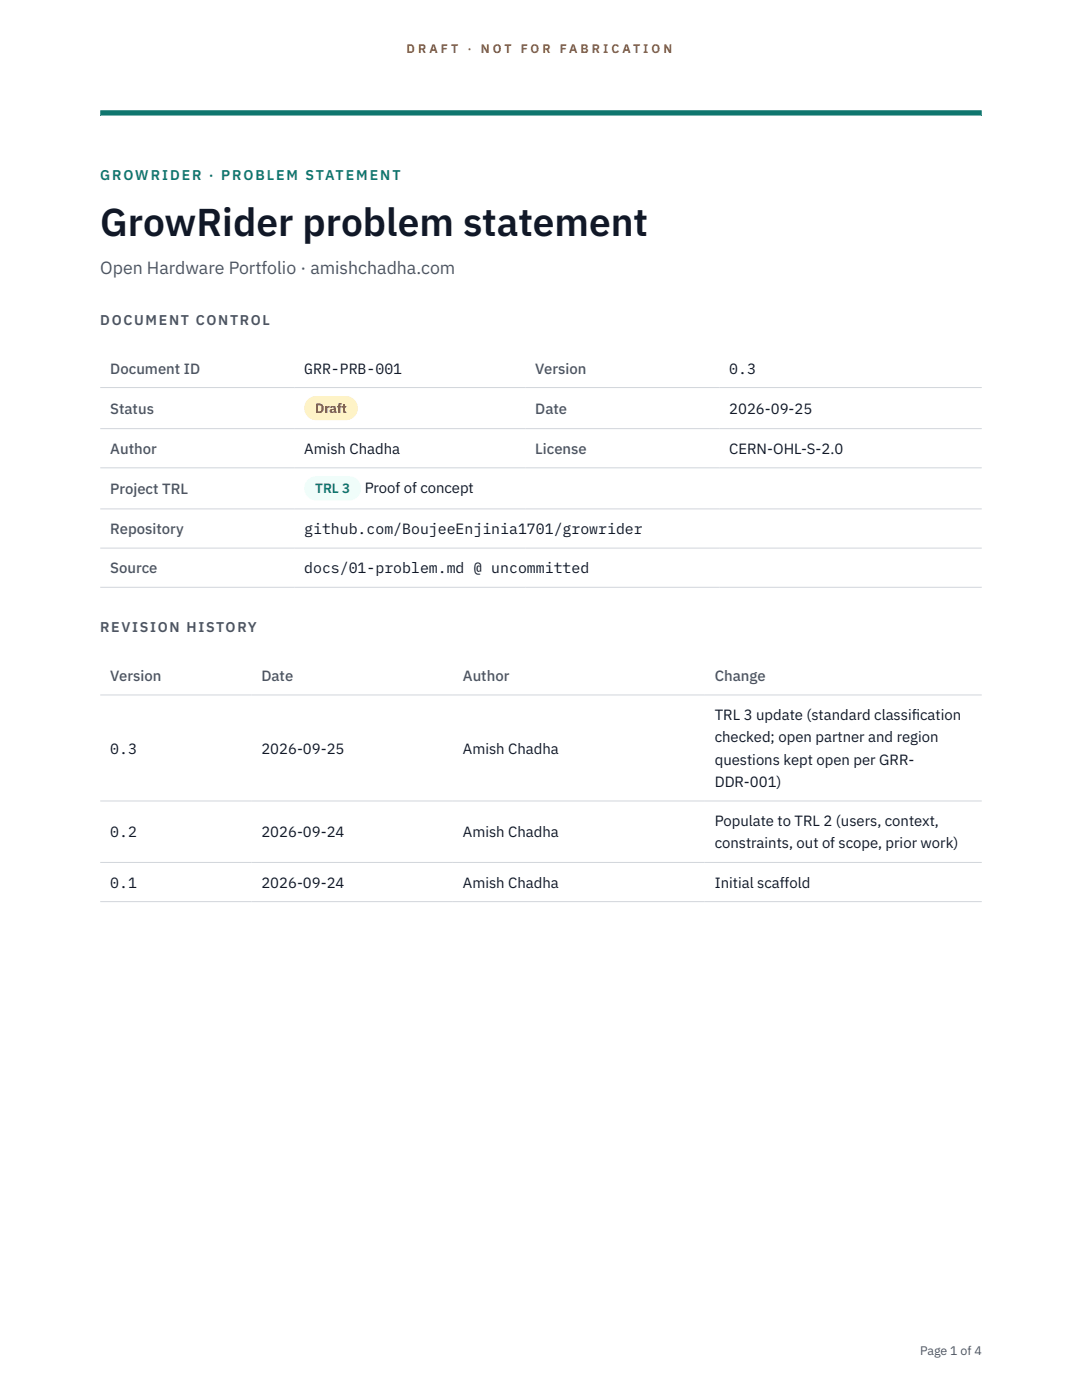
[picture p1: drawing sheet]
<svg xmlns="http://www.w3.org/2000/svg" width="216mm" height="279mm" viewBox="0 0 216 279" stroke-linecap="round" stroke-linejoin="round" font-family="sans-serif">
<defs><g id="words">
<text font-size="7.8" fill="#111827" x="20" y="47.1">GrowRider problem statement</text>
<text font-size="3.5" fill="#4b5563" x="20" y="54.6">Open Hardware Portfolio · amishchadha.com</text>
<g font-size="3" fill="#4b5563">
<text x="22" y="74.5">Document ID</text>
<text x="106.8" y="74.5">Version</text>
<text x="22" y="82.6">Status</text>
<text x="106.8" y="82.6">Date</text>
<text x="22" y="90.6">Author</text>
<text x="106.8" y="90.6">License</text>
<text x="22" y="98.6">Project TRL</text>
<text x="22" y="106.6">Repository</text>
<text x="22" y="114.4">Source</text>
<text x="22" y="135.9">Version</text>
<text x="52.2" y="135.9">Date</text>
<text x="92.4" y="135.9">Author</text>
<text x="142.6" y="135.9">Change</text>
</g>
<g font-size="3" fill="#111827">
<text x="60.7" y="74.5">GRR-PRB-001</text>
<text x="145.5" y="74.5">0.3</text>
<text x="145.5" y="82.6">2026-09-25</text>
<text x="60.7" y="90.6">Amish Chadha</text>
<text x="145.5" y="90.6">CERN-OHL-S-2.0</text>
<text x="72.8" y="98.5">Proof of concept</text>
<text x="60.7" y="106.6">github.com/BoujeeEnjinia1701/growrider</text>
<text x="60.7" y="114.4">docs/01-problem.md @ uncommitted</text>
<text x="142.6" y="143.7">TRL 3 update (standard classif</text>
<text x="181.9" y="143.7">ication</text>
<text x="142.6" y="148.2">checked; open partner and region</text>
<text x="22" y="150.4">0.3</text>
<text x="52.2" y="150.4">2026-09-25</text>
<text x="92.4" y="150.4">Amish Chadha</text>
<text x="142.6" y="152.6">questions kept open per GRR-</text>
<text x="142.6" y="157.1">DDR-001)</text>
<text x="22" y="167.1">0.2</text>
<text x="52.2" y="167.1">2026-09-24</text>
<text x="92.4" y="167.1">Amish Chadha</text>
<text x="142.6" y="164.9">Populate to TRL 2 (users, context,</text>
<text x="142.6" y="169.3">constraints, out of scope, prior work)</text>
<text x="22" y="177.1">0.1</text>
<text x="52.2" y="177.1">2026-09-24</text>
<text x="92.4" y="177.1">Amish Chadha</text>
<text x="142.6" y="177.1">Initial scaffold</text>
</g>
<text font-size="2.8" fill="#0f766e" x="20" y="36">GROWRIDER · PROBLEM STATEMENT</text>
<g font-size="2.8" fill="#4b5563">
<text x="20" y="64.8">DOCUMENT CONTROL</text>
<text x="20" y="126.2">REVISION HISTORY</text>
</g>
<text font-size="2.7" fill="#92400e" x="62.9" y="82.5">Draft</text>
<text font-size="2.7" fill="#0f766e" x="62.9" y="98.5">TRL 3</text>
<g font-size="2.5" fill="#b45309">
<text x="81.1" y="10.5">D R A F T</text>
<text x="93.3" y="10.5">·</text>
<text x="95.9" y="10.5">N O T</text>
<text x="103.9" y="10.5">F O R</text>
<text x="111.7" y="10.5">F A B R I C A T I O N</text>
</g>
<text font-size="2.5" fill="#4b5563" x="183.6" y="270.3">Page 1 of 4</text>
</g></defs>
<path d="M20 23.1h175.9zM20 22h175.9v1.1h-175.9z" fill-rule="evenodd" fill="#0f766e"/>
<path d="M20 77.3h175.9M20 85.5h175.9M20 93.4h175.9M20 101.6h175.9M20 109.4h175.9M20 117.2h175.9M20 138.7h175.9M20 159.9h175.9M20 172.1h175.9M20 179.9h175.9" fill="none" stroke="#d1d5db" stroke-width=".2"/>
<path d="M60.7 79h10.7v4.9h-10.7z" fill="#fef3c7"/>
<path d="M60.7 95.1h11.4v4.8h-11.4z" fill="#f0fdfa"/>
<use href="#words"/>
</svg>
